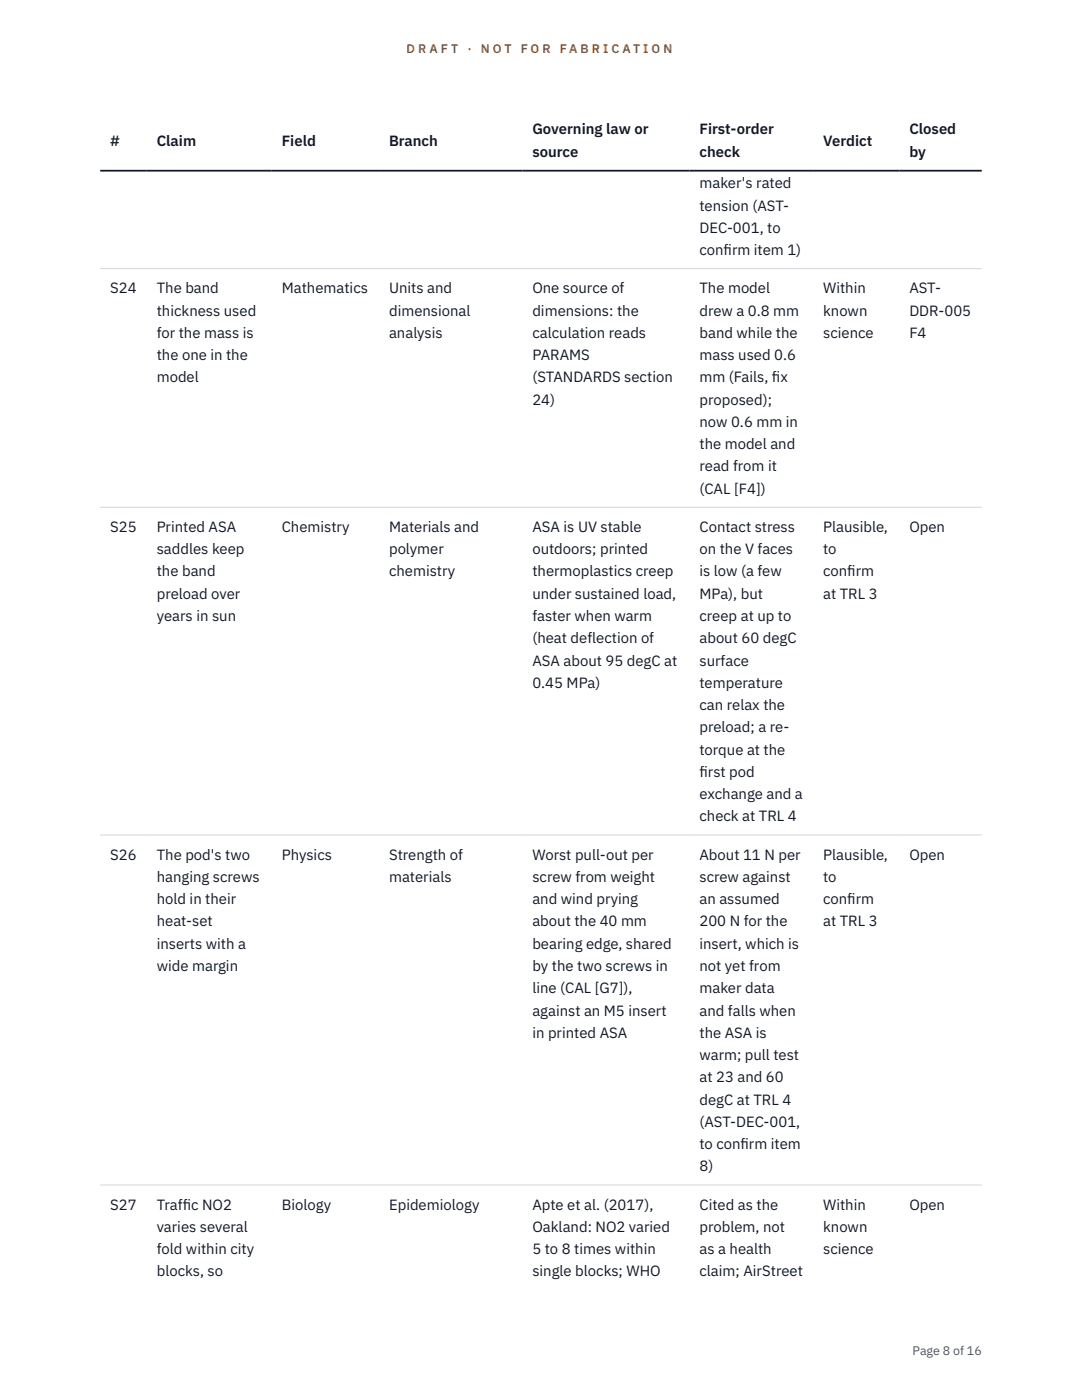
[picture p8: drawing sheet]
<svg xmlns="http://www.w3.org/2000/svg" width="216mm" height="279mm" viewBox="0 0 216 279" stroke-linecap="round" stroke-linejoin="round" font-family="sans-serif">
<defs><g id="words">
<g font-size="3" fill="#111827">
<text x="22" y="29.1">#</text>
<text x="31.3" y="29.1">Claim</text>
<text x="56.2" y="29.1">Field</text>
<text x="77.6" y="29.1">Branch</text>
<text x="106.2" y="26.8">Governing law or</text>
<text x="139.6" y="26.8">First-order</text>
<text x="164.2" y="29.1">Verdict</text>
<text x="181.5" y="26.8">Closed</text>
<text x="106.2" y="31.3">source</text>
<text x="139.6" y="31.3">check</text>
<text x="181.5" y="31.3">by</text>
<text x="139.6" y="37.6">maker's rated</text>
<text x="139.6" y="42">tension (AST-</text>
<text x="139.6" y="46.5">DEC-001, to</text>
<text x="139.6" y="50.9">conf</text>
<text x="144.4" y="50.9">irm item 1)</text>
<text x="22" y="58.5">S24</text>
<text x="31.3" y="58.5">The band</text>
<text x="56.2" y="58.5">Mathematics</text>
<text x="77.6" y="58.5">Units and</text>
<text x="106.2" y="58.5">One source of</text>
<text x="139.6" y="58.5">The model</text>
<text x="164.2" y="58.5">Within</text>
<text x="181.5" y="58.5">AST-</text>
<text x="31.3" y="63">thickness used</text>
<text x="77.6" y="63">dimensional</text>
<text x="106.2" y="63">dimensions: the</text>
<text x="139.6" y="63">drew a 0.8 mm</text>
<text x="164.2" y="63">known</text>
<text x="181.5" y="63">DDR-005</text>
<text x="31.3" y="67.4">for the mass is</text>
<text x="31.3" y="71.9">the one in the</text>
<text x="77.6" y="67.4">analysis</text>
<text x="106.2" y="67.4">calculation reads</text>
<text x="106.2" y="71.9">PARAMS</text>
<text x="139.6" y="67.4">band while the</text>
<text x="139.6" y="71.9">mass used 0.6</text>
<text x="164.2" y="67.4">science</text>
<text x="181.5" y="67.4">F4</text>
<text x="31.3" y="76.3">model</text>
<text x="106.2" y="76.3">(STANDARDS section</text>
<text x="139.6" y="76.3">mm (Fails, f</text>
<text x="154" y="76.3">ix</text>
<text x="106.2" y="80.8">24)</text>
<text x="139.6" y="80.8">proposed);</text>
<text x="139.6" y="85.2">now 0.6 mm in</text>
<text x="139.6" y="89.6">the model and</text>
<text x="139.6" y="94.1">read from it</text>
<text x="139.6" y="98.5">(CAL [F4])</text>
<text x="22" y="106.2">S25</text>
<text x="31.3" y="106.2">Printed ASA</text>
<text x="56.2" y="106.2">Chemistry</text>
<text x="77.6" y="106.2">Materials and</text>
<text x="106.2" y="106.2">ASA is UV stable</text>
<text x="139.6" y="106.2">Contact stress</text>
<text x="164.2" y="106.2">Plausible,</text>
<text x="181.5" y="106.2">Open</text>
<text x="31.3" y="110.6">saddles keep</text>
<text x="77.6" y="110.6">polymer</text>
<text x="106.2" y="110.6">outdoors; printed</text>
<text x="139.6" y="110.6">on the V faces</text>
<text x="164.2" y="110.6">to</text>
<text x="31.3" y="115">the band</text>
<text x="31.3" y="119.5">preload over</text>
<text x="77.6" y="115">chemistry</text>
<text x="106.2" y="115">thermoplastics creep</text>
<text x="106.2" y="119.5">under sustained load,</text>
<text x="139.6" y="115">is low (a few</text>
<text x="139.6" y="119.5">MPa), but</text>
<text x="164.2" y="115">conf</text>
<text x="164.2" y="119.5">at TRL 3</text>
<text x="169.1" y="115">irm</text>
<text x="31.3" y="123.9">years in sun</text>
<text x="106.2" y="123.9">faster when warm</text>
<text x="139.6" y="123.9">creep at up to</text>
<text x="106.2" y="128.4">(heat deflection of</text>
<text x="139.6" y="128.4">about 60 degC</text>
<text x="106.2" y="132.8">ASA about 95 degC at</text>
<text x="106.2" y="137.3">0.45 MPa)</text>
<text x="139.6" y="132.8">surface</text>
<text x="139.6" y="137.3">temperature</text>
<text x="139.6" y="141.7">can relax the</text>
<text x="139.6" y="146.2">preload; a re-</text>
<text x="139.6" y="150.6">torque at the</text>
<text x="139.6" y="155.1">f</text>
<text x="139.6" y="155.1">irst pod</text>
<text x="139.6" y="159.5">exchange and a</text>
<text x="139.6" y="163.9">check at TRL 4</text>
<text x="22" y="171.6">S26</text>
<text x="31.3" y="171.6">The pod's two</text>
<text x="56.2" y="171.6">Physics</text>
<text x="77.6" y="171.6">Strength of</text>
<text x="106.2" y="171.6">Worst pull-out per</text>
<text x="139.6" y="171.6">About 11 N per</text>
<text x="164.2" y="171.6">Plausible,</text>
<text x="181.5" y="171.6">Open</text>
<text x="31.3" y="176">hanging screws</text>
<text x="77.6" y="176">materials</text>
<text x="106.2" y="176">screw from weight</text>
<text x="139.6" y="176">screw against</text>
<text x="164.2" y="176">to</text>
<text x="31.3" y="180.5">hold in their</text>
<text x="31.3" y="184.9">heat-set</text>
<text x="106.2" y="180.5">and wind prying</text>
<text x="106.2" y="184.9">about the 40 mm</text>
<text x="139.6" y="180.5">an assumed</text>
<text x="139.6" y="184.9">200 N for the</text>
<text x="164.2" y="180.5">conf</text>
<text x="164.2" y="184.9">at TRL 3</text>
<text x="169.1" y="180.5">irm</text>
<text x="31.3" y="189.3">inserts with a</text>
<text x="106.2" y="189.3">bearing edge, shared</text>
<text x="139.6" y="189.3">insert, which is</text>
<text x="31.3" y="193.8">wide margin</text>
<text x="106.2" y="193.8">by the two screws in</text>
<text x="139.6" y="193.8">not yet from</text>
<text x="106.2" y="198.2">line (CAL [G7]),</text>
<text x="106.2" y="202.7">against an M5 insert</text>
<text x="139.6" y="198.2">maker data</text>
<text x="139.6" y="202.7">and falls when</text>
<text x="106.2" y="207.1">in printed ASA</text>
<text x="139.6" y="207.1">the ASA is</text>
<text x="139.6" y="211.6">warm; pull test</text>
<text x="139.6" y="216">at 23 and 60</text>
<text x="139.6" y="220.5">degC at TRL 4</text>
<text x="139.6" y="224.9">(AST-DEC-001,</text>
<text x="139.6" y="229.4">to conf</text>
<text x="139.6" y="233.8">8)</text>
<text x="147.8" y="229.4">irm item</text>
<text x="22" y="241.4">S27</text>
<text x="31.3" y="241.4">Traff</text>
<text x="31.3" y="245.9">varies several</text>
<text x="36.5" y="241.4">ic NO2</text>
<text x="56.2" y="241.4">Biology</text>
<text x="77.6" y="241.4">Epidemiology</text>
<text x="106.2" y="241.4">Apte et al. (2017),</text>
<text x="106.2" y="245.9">Oakland: NO2 varied</text>
<text x="139.6" y="241.4">Cited as the</text>
<text x="139.6" y="245.9">problem, not</text>
<text x="164.2" y="241.4">Within</text>
<text x="164.2" y="245.9">known</text>
<text x="181.5" y="241.4">Open</text>
<text x="31.3" y="250.3">fold within city</text>
<text x="106.2" y="250.3">5 to 8 times within</text>
<text x="139.6" y="250.3">as a health</text>
<text x="164.2" y="250.3">science</text>
<text x="31.3" y="254.8">blocks, so</text>
<text x="106.2" y="254.8">single blocks; WHO</text>
<text x="139.6" y="254.8">claim; AirStreet</text>
</g>
<g font-size="2.5" fill="#b45309">
<text x="81.1" y="10.5">D R A F T</text>
<text x="93.3" y="10.5">·</text>
<text x="95.9" y="10.5">N O T</text>
<text x="103.9" y="10.5">F O R</text>
<text x="111.7" y="10.5">F A B R I C A T I O N</text>
</g>
<text font-size="2.5" fill="#4b5563" x="182.1" y="270.3">Page 8 of 16</text>
</g></defs>
<path d="M20 53.6h175.9M20 101.2h175.9M20 166.6h175.9M20 236.5h175.9" fill="none" stroke="#d1d5db" stroke-width=".2"/>
<path d="M20 34.1h175.9" fill="none" stroke="#111827" stroke-width=".35"/>
<use href="#words"/>
</svg>
